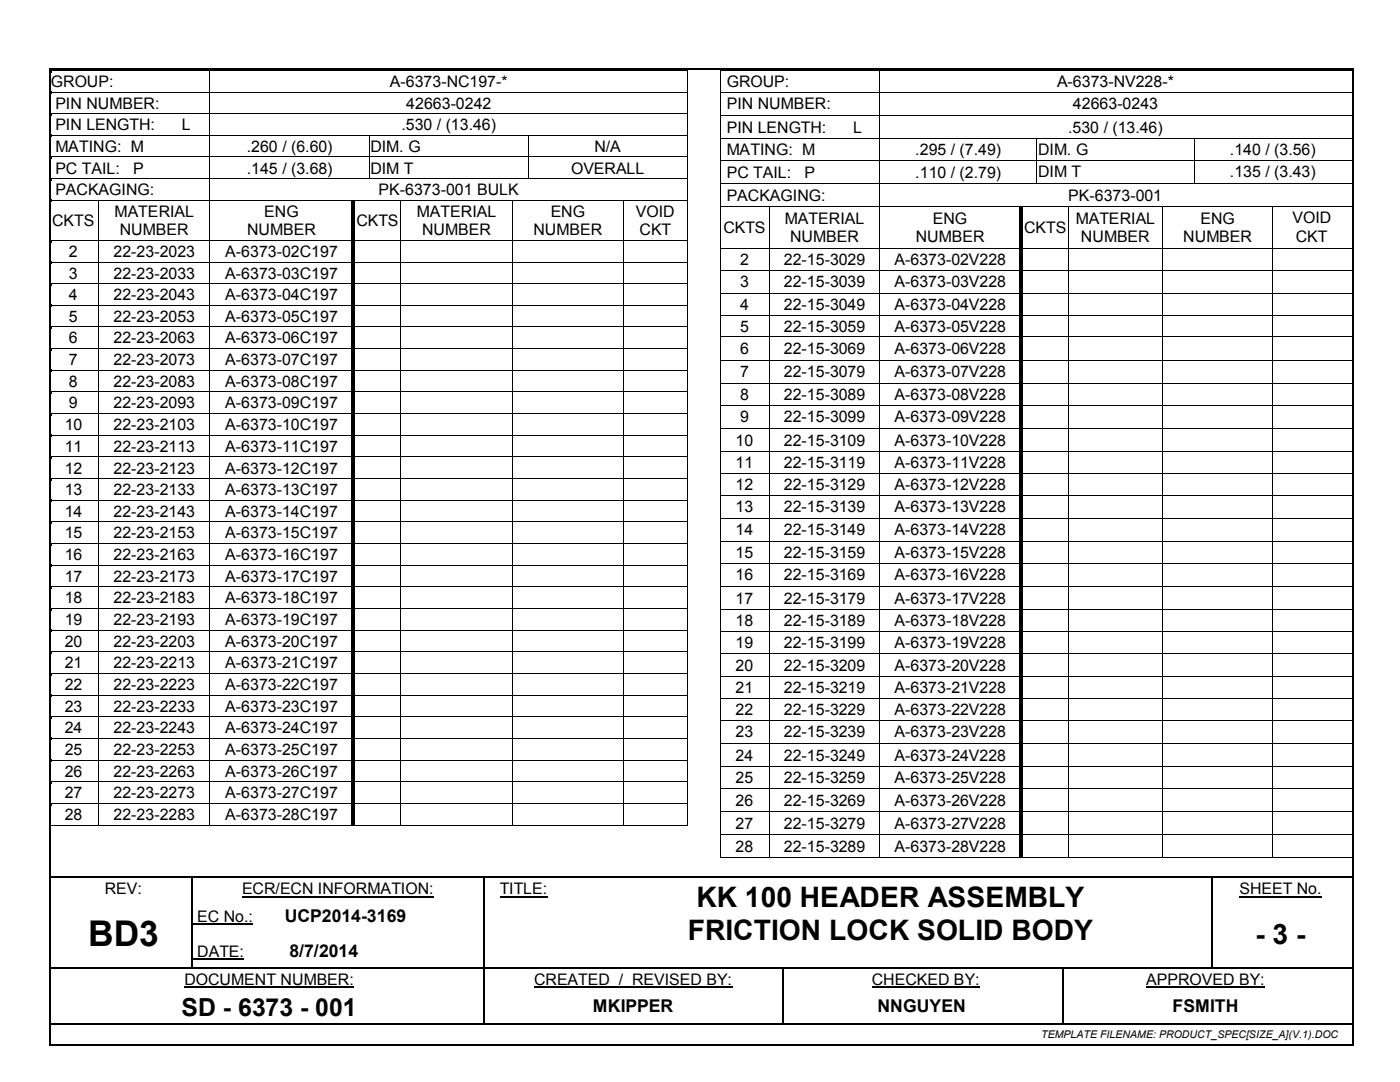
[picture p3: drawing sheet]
<svg xmlns="http://www.w3.org/2000/svg" width="279mm" height="216mm" viewBox="0 0 279 216" stroke-linecap="round" stroke-linejoin="round" font-family="sans-serif">
<defs><g id="words">
<text font-size="7.1" x="17.6" y="188.8">BD3</text>
<g font-size="5.6">
<text x="139" y="181.1">KK 100 HEADER ASSEMBLY</text>
<text x="137.3" y="187.6">FRICTION LOCK SOLID BODY</text>
<text x="250.5" y="188.3">- 3 -</text>
</g>
<text font-size="5" x="36.2" y="202.7">SD - 6373 - 001</text>
<g font-size="3.5">
<text x="56.8" y="184.1">UCP2014-3169</text>
<text x="57.8" y="191">8/7/2014</text>
<text x="118.3" y="202">MKIPPER</text>
<text x="175.1" y="202">NNGUYEN</text>
<text x="234" y="202">FSMITH</text>
</g>
<g font-size="3.2">
<text x="10.2" y="17.4">GROUP:</text>
<text x="77.8" y="17.4">A-6373-NC197-*</text>
<text x="145" y="17.4">GROUP:</text>
<text x="210.9" y="17.4">A-6373-NV228-*</text>
<text x="11" y="21.7">PIN NUMBER:</text>
<text x="81.1" y="21.7">42663-0242</text>
<text x="145" y="21.8">PIN NUMBER:</text>
<text x="214.1" y="21.8">42663-0243</text>
<text x="11" y="26">PIN LENGTH:</text>
<text x="36.3" y="26">L</text>
<text x="80.1" y="26">.530 / (13.46)</text>
<text x="145" y="26.5">PIN LENGTH:</text>
<text x="170.3" y="26.5">L</text>
<text x="213.1" y="26.5">.530 / (13.46)</text>
<text x="11" y="30.3">MATING: M</text>
<text x="11" y="34.6">PC TAIL:</text>
<text x="26.6" y="34.6">P</text>
<text x="49.2" y="30.3">.260 / (6.60)</text>
<text x="49.2" y="34.6">.145 / (3.68)</text>
<text x="73.9" y="30.3">DIM. G</text>
<text x="73.9" y="34.6">DIM T</text>
<text x="114" y="34.6">OVERALL</text>
<text x="118.6" y="30.3">N/A</text>
<text x="145" y="31">MATING: M</text>
<text x="145" y="35.5">PC TAIL:</text>
<text x="160.6" y="35.5">P</text>
<text x="182.7" y="35.5">.110 / (2.79)</text>
<text x="182.7" y="31">.295 / (7.49)</text>
<text x="207.2" y="30.9">DIM. G</text>
<text x="207.2" y="35.3">DIM T</text>
<text x="245.4" y="30.9">.140 / (3.56)</text>
<text x="245.4" y="35.3">.135 / (3.43)</text>
<text x="11" y="38.9">PACKAGING:</text>
<text x="75.6" y="38.9">PK-6373-001 BULK</text>
<text x="145" y="40.1">PACKAGING:</text>
<text x="213.2" y="40.1">PK-6373-001</text>
<text x="10.4" y="45.1">CKTS</text>
<text x="22.9" y="43.3">MATERIAL</text>
<text x="23.9" y="46.9">NUMBER</text>
<text x="49.3" y="46.9">NUMBER</text>
<text x="52.7" y="43.3">ENG</text>
<text x="71.1" y="45.1">CKTS</text>
<text x="83.2" y="43.3">MATERIAL</text>
<text x="84.2" y="46.9">NUMBER</text>
<text x="106.5" y="46.9">NUMBER</text>
<text x="109.9" y="43.3">ENG</text>
<text x="126.9" y="43.3">VOID</text>
<text x="127.6" y="46.9">CKT</text>
<text x="144.4" y="46.5">CKTS</text>
<text x="156.6" y="44.7">MATERIAL</text>
<text x="186.2" y="44.7">ENG</text>
<text x="204.4" y="46.5">CKTS</text>
<text x="214.7" y="44.7">MATERIAL</text>
<text x="239.6" y="44.7">ENG</text>
<text x="257.9" y="44.5">VOID</text>
<text x="13.8" y="51.3">2</text>
<text x="22.6" y="51.3">22-23-2023</text>
<text x="45" y="51.3">A-6373-02C197</text>
<text x="147.7" y="52.9">2</text>
<text x="156.4" y="52.9">22-15-3029</text>
<text x="157.7" y="48.3">NUMBER</text>
<text x="178.5" y="52.9">A-6373-02V228</text>
<text x="182.8" y="48.3">NUMBER</text>
<text x="215.7" y="48.3">NUMBER</text>
<text x="236.1" y="48.3">NUMBER</text>
<text x="258.6" y="48.2">CKT</text>
<text x="13.8" y="55.6">3</text>
<text x="13.8" y="59.9">4</text>
<text x="22.6" y="55.6">22-23-2033</text>
<text x="22.6" y="59.9">22-23-2043</text>
<text x="45" y="55.6">A-6373-03C197</text>
<text x="45" y="59.9">A-6373-04C197</text>
<text x="147.7" y="57.4">3</text>
<text x="156.4" y="57.4">22-15-3039</text>
<text x="178.5" y="57.4">A-6373-03V228</text>
<text x="13.8" y="64.2">5</text>
<text x="22.6" y="64.2">22-23-2053</text>
<text x="45" y="64.2">A-6373-05C197</text>
<text x="147.7" y="61.8">4</text>
<text x="156.4" y="61.8">22-15-3049</text>
<text x="178.5" y="61.8">A-6373-04V228</text>
<text x="13.8" y="68.5">6</text>
<text x="22.6" y="68.5">22-23-2063</text>
<text x="45" y="68.5">A-6373-06C197</text>
<text x="147.7" y="66.2">5</text>
<text x="147.7" y="70.7">6</text>
<text x="156.4" y="66.2">22-15-3059</text>
<text x="156.4" y="70.7">22-15-3069</text>
<text x="178.5" y="66.2">A-6373-05V228</text>
<text x="178.5" y="70.7">A-6373-06V228</text>
<text x="13.8" y="72.9">7</text>
<text x="13.8" y="77.2">8</text>
<text x="22.6" y="72.9">22-23-2073</text>
<text x="22.6" y="77.2">22-23-2083</text>
<text x="45" y="72.9">A-6373-07C197</text>
<text x="45" y="77.2">A-6373-08C197</text>
<text x="147.7" y="75.3">7</text>
<text x="156.4" y="75.3">22-15-3079</text>
<text x="178.5" y="75.3">A-6373-07V228</text>
<text x="13.8" y="81.5">9</text>
<text x="22.6" y="81.5">22-23-2093</text>
<text x="45" y="81.5">A-6373-09C197</text>
<text x="147.7" y="79.8">8</text>
<text x="156.4" y="79.8">22-15-3089</text>
<text x="178.5" y="79.8">A-6373-08V228</text>
<text x="12.9" y="85.8">10</text>
<text x="22.6" y="85.8">22-23-2103</text>
<text x="45" y="85.8">A-6373-10C197</text>
<text x="146.8" y="88.9">10</text>
<text x="147.7" y="84.3">9</text>
<text x="156.4" y="84.3">22-15-3099</text>
<text x="156.4" y="88.9">22-15-3109</text>
<text x="178.5" y="84.3">A-6373-09V228</text>
<text x="178.5" y="88.9">A-6373-10V228</text>
<text x="12.9" y="90.1">11</text>
<text x="12.9" y="94.5">12</text>
<text x="22.6" y="90.1">22-23-2113</text>
<text x="22.6" y="94.5">22-23-2123</text>
<text x="45" y="90.1">A-6373-11C197</text>
<text x="45" y="94.5">A-6373-12C197</text>
<text x="146.8" y="93.4">11</text>
<text x="156.4" y="93.4">22-15-3119</text>
<text x="178.5" y="93.4">A-6373-11V228</text>
<text x="12.9" y="98.8">13</text>
<text x="22.6" y="98.8">22-23-2133</text>
<text x="45" y="98.8">A-6373-13C197</text>
<text x="146.8" y="97.7">12</text>
<text x="156.4" y="97.7">22-15-3129</text>
<text x="178.5" y="97.7">A-6373-12V228</text>
<text x="12.9" y="103.1">14</text>
<text x="12.9" y="107.4">15</text>
<text x="22.6" y="103.1">22-23-2143</text>
<text x="22.6" y="107.4">22-23-2153</text>
<text x="45" y="103.1">A-6373-14C197</text>
<text x="45" y="107.4">A-6373-15C197</text>
<text x="146.8" y="102.2">13</text>
<text x="146.8" y="106.8">14</text>
<text x="156.4" y="102.2">22-15-3139</text>
<text x="156.4" y="106.8">22-15-3149</text>
<text x="178.5" y="102.2">A-6373-13V228</text>
<text x="178.5" y="106.8">A-6373-14V228</text>
<text x="12.9" y="111.8">16</text>
<text x="22.6" y="111.8">22-23-2163</text>
<text x="45" y="111.8">A-6373-16C197</text>
<text x="146.8" y="111.3">15</text>
<text x="156.4" y="111.3">22-15-3159</text>
<text x="178.5" y="111.3">A-6373-15V228</text>
<text x="12.9" y="116.1">17</text>
<text x="22.6" y="116.1">22-23-2173</text>
<text x="45" y="116.1">A-6373-17C197</text>
<text x="146.8" y="115.8">16</text>
<text x="156.4" y="115.8">22-15-3169</text>
<text x="178.5" y="115.8">A-6373-16V228</text>
<text x="12.9" y="120.4">18</text>
<text x="12.9" y="124.7">19</text>
<text x="22.6" y="120.4">22-23-2183</text>
<text x="22.6" y="124.7">22-23-2193</text>
<text x="45" y="120.4">A-6373-18C197</text>
<text x="45" y="124.7">A-6373-19C197</text>
<text x="146.8" y="120.5">17</text>
<text x="146.8" y="125">18</text>
<text x="156.4" y="120.5">22-15-3179</text>
<text x="156.4" y="125">22-15-3189</text>
<text x="178.5" y="120.5">A-6373-17V228</text>
<text x="178.5" y="125">A-6373-18V228</text>
<text x="12.9" y="129">20</text>
<text x="22.6" y="129">22-23-2203</text>
<text x="45" y="129">A-6373-20C197</text>
<text x="146.8" y="129.3">19</text>
<text x="156.4" y="129.3">22-15-3199</text>
<text x="178.5" y="129.3">A-6373-19V228</text>
<text x="12.9" y="133.3">21</text>
<text x="12.9" y="137.7">22</text>
<text x="22.6" y="133.3">22-23-2213</text>
<text x="22.6" y="137.7">22-23-2223</text>
<text x="45" y="133.3">A-6373-21C197</text>
<text x="45" y="137.7">A-6373-22C197</text>
<text x="146.8" y="133.8">20</text>
<text x="156.4" y="133.8">22-15-3209</text>
<text x="178.5" y="133.8">A-6373-20V228</text>
<text x="12.9" y="142">23</text>
<text x="22.6" y="142">22-23-2233</text>
<text x="45" y="142">A-6373-23C197</text>
<text x="146.8" y="138.3">21</text>
<text x="146.8" y="142.7">22</text>
<text x="156.4" y="138.3">22-15-3219</text>
<text x="156.4" y="142.7">22-15-3229</text>
<text x="178.5" y="138.3">A-6373-21V228</text>
<text x="178.5" y="142.7">A-6373-22V228</text>
<text x="12.9" y="146.3">24</text>
<text x="22.6" y="146.3">22-23-2243</text>
<text x="45" y="146.3">A-6373-24C197</text>
<text x="146.8" y="147.2">23</text>
<text x="156.4" y="147.2">22-15-3239</text>
<text x="178.5" y="147.2">A-6373-23V228</text>
<text x="12.9" y="150.6">25</text>
<text x="12.9" y="155">26</text>
<text x="22.6" y="150.6">22-23-2253</text>
<text x="22.6" y="155">22-23-2263</text>
<text x="45" y="150.6">A-6373-25C197</text>
<text x="45" y="155">A-6373-26C197</text>
<text x="146.8" y="151.8">24</text>
<text x="156.4" y="151.8">22-15-3249</text>
<text x="178.5" y="151.8">A-6373-24V228</text>
<text x="12.9" y="159.3">27</text>
<text x="22.6" y="159.3">22-23-2273</text>
<text x="45" y="159.3">A-6373-27C197</text>
<text x="146.8" y="156.3">25</text>
<text x="146.8" y="160.7">26</text>
<text x="156.4" y="156.3">22-15-3259</text>
<text x="156.4" y="160.7">22-15-3269</text>
<text x="178.5" y="156.3">A-6373-25V228</text>
<text x="178.5" y="160.7">A-6373-26V228</text>
<text x="12.9" y="163.6">28</text>
<text x="22.6" y="163.6">22-23-2283</text>
<text x="45" y="163.6">A-6373-28C197</text>
<text x="146.8" y="165.4">27</text>
<text x="156.4" y="165.4">22-15-3279</text>
<text x="178.5" y="165.4">A-6373-27V228</text>
<text x="146.8" y="170">28</text>
<text x="156.4" y="170">22-15-3289</text>
<text x="178.5" y="170">A-6373-28V228</text>
<text x="20.9" y="178.5">REV:</text>
<text x="48.3" y="178.5">ECR/ECN INFORMATION:</text>
<text x="99.7" y="178.5">TITLE:</text>
<text x="247.4" y="178.5">SHEET No.</text>
<text x="39.4" y="184">EC No.:</text>
<text x="39.4" y="190.9">DATE:</text>
<text x="36.8" y="196.5">DOCUMENT NUMBER:</text>
<text x="106.6" y="196.5">CREATED / REVISED BY:</text>
<text x="174" y="196.5">CHECKED BY:</text>
<text x="228.8" y="196.5">APPROVED BY:</text>
</g>
<text font-size="2.1" x="207.8" y="207.1">TEMPLATE FILENAME: PRODUCT_SPEC[SIZE_A](V.1).DOC</text>
</g></defs>
<path d="M48.3 178.9h38.3M99.7 178.9h9.6M247.4 178.9h16.4M36.8 197h33.9M38.5 184.5h12M38.5 191.4h10.2M106.6 197h39.5M174 197h21.5M228.8 197h23.6" fill="none" stroke="#000" stroke-width=".21"/>
<g fill="none" stroke="#000" stroke-width=".34">
<path d="M10 14v194.3M10.2 13.8h259.7M270 14v194.3M10.2 175.1h28M38.6 175.1h57.8M96.7 175.1h16.8M113.9 175.1h127.9M242.1 175.1h26.9M96.5 198.1v6.1M156.2 198.1v6.1M10.2 204.4h86.2M10.2 208.4h259.7"/>
<path d="M96.7 204.4h59.3M156.4 204.4h55.5M212.3 204.4h56.7"/>
</g>
<g fill="#000">
<path d="M9.8 13.6h.4v.4h-.4zM10.2 14h.1v.4h-.1zM10.2 14h.1v.1h-.1zM10.2 18.3h.1v.4h-.1zM41.8 14.1h.2v.3h-.2zM41.8 14h.2v.1h-.2zM41.8 18.3h.2v.4h-.2zM137.1 14h.1v.4h-.1zM137.1 14h.1v.1h-.1zM137.1 18.3h.1v.4h-.1zM143.8 14h.2v.4h-.2zM143.8 14h.2v.1h-.2z"/>
<path d="M143.8 18.3h.2v.5h-.2zM175.4 14.1h.2v.3h-.2zM175.4 14h.2v.1h-.2zM175.4 18.3h.2v.5h-.2zM269.7 14h.2v.1h-.2zM269.9 13.6h.3v.4h-.3zM10.2 22.6h.1v.4h-.1zM10.2 26.9h.1v.4h-.1zM10.2 31.2h.1v.5h-.1zM10.2 35.6h.1v.4h-.1zM41.8 22.6h.2v.4h-.2zM41.8 26.9h.2v.4h-.2z"/>
<path d="M41.8 31.2h.2v.5h-.2zM41.8 35.6h.2v.4h-.2zM73.6 27.1h.1v.2h-.1zM73.6 26.9h.1v.2h-.1zM73.6 31.2h.1v.5h-.1zM73.6 35.6h.1v.1h-.1zM105.3 27.1h.2v.2h-.2zM105.3 26.9h.2v.2h-.2zM105.3 31.2h.2v.5h-.2zM105.3 35.6h.2v.1h-.2zM137.1 22.6h.1v.4h-.1zM137.1 26.9h.1v.4h-.1z"/>
<path d="M137.1 31.2h.1v.5h-.1zM137.1 35.6h.1v.4h-.1zM143.8 22.9h.2v.5h-.2zM143.8 27.6h.2v.4h-.2zM143.8 31.9h.2v.4h-.2zM143.8 36.5h.2v.5h-.2zM175.4 22.9h.2v.5h-.2zM175.4 27.6h.2v.4h-.2zM175.4 31.9h.2v.4h-.2zM175.4 36.5h.2v.5h-.2zM206.8 27.7h.2v.3h-.2zM206.8 27.6h.2v.1h-.2z"/>
<path d="M206.8 31.9h.2v.4h-.2zM206.8 36.5h.2v.2h-.2zM238.2 27.7h.2v.3h-.2zM238.2 27.6h.2v.1h-.2zM238.2 31.9h.2v.4h-.2zM238.2 36.5h.2v.2h-.2zM10.2 39.9h.1v.4h-.1zM10.2 47.9h.1v.4h-.1zM10.2 52.2h.1v.4h-.1zM10.2 56.5h.1v.4h-.1zM19.6 40h.2v.3h-.2zM19.6 39.9h.2v.1h-.2z"/>
<path d="M19.6 47.9h.2v.4h-.2zM19.6 52.2h.2v.4h-.2zM19.6 56.5h.2v.4h-.2zM41.8 39.9h.2v.4h-.2zM41.8 47.9h.2v.4h-.2zM41.8 52.2h.2v.4h-.2zM41.8 56.5h.2v.4h-.2zM70.1 40h.3v.3h-.3zM70.1 39.9h.2v.1h-.2zM70.1 47.9h.3v.4h-.3zM70.1 52.2h.3v.4h-.3zM70.1 56.5h.3v.4h-.3z"/>
<path d="M70.6 40h.3v.3h-.3zM70.6 47.9h.3v.4h-.3zM70.6 52.2h.3v.4h-.3zM70.6 56.5h.3v.4h-.3zM79.9 40h.2v.3h-.2zM79.9 39.9h.2v.1h-.2zM79.9 47.9h.2v.4h-.2zM79.9 52.2h.2v.4h-.2zM79.9 56.5h.2v.4h-.2zM102.2 40h.1v.3h-.1zM102.2 39.9h.1v.1h-.1zM102.2 47.9h.1v.4h-.1z"/>
<path d="M102.2 52.2h.1v.4h-.1zM102.2 56.5h.1v.4h-.1zM124.4 40h.1v.3h-.1zM124.4 39.9h.1v.1h-.1zM124.4 47.9h.1v.4h-.1zM124.4 52.2h.1v.4h-.1zM124.4 56.5h.1v.4h-.1zM137.1 39.9h.1v.4h-.1zM137.1 47.9h.1v.4h-.1zM137.1 52.2h.1v.4h-.1zM137.1 56.5h.1v.4h-.1zM143.8 41.1h.2v.5h-.2z"/>
<path d="M143.8 49.4h.2v.5h-.2zM143.8 53.8h.2v.4h-.2zM143.8 58.4h.2v.4h-.2zM153.5 41.3h.2v.3h-.2zM153.5 41.1h.2v.2h-.2zM153.5 49.4h.2v.5h-.2zM153.5 53.8h.2v.4h-.2zM153.5 58.4h.2v.4h-.2zM175.4 41.1h.2v.5h-.2zM175.4 49.4h.2v.5h-.2zM175.4 53.8h.2v.4h-.2zM175.4 58.4h.2v.4h-.2z"/>
<path d="M203.4 41.3h.2v.3h-.2zM203.4 41.1h.1v.2h-.1zM203.4 49.4h.2v.5h-.2zM203.4 53.8h.2v.4h-.2zM203.4 58.4h.2v.4h-.2zM203.9 41.3h.2v.3h-.2zM203.9 49.4h.2v.5h-.2zM203.9 53.8h.2v.4h-.2zM203.9 58.4h.2v.4h-.2zM213.1 41.3h.2v.3h-.2zM213.1 41.1h.2v.2h-.2zM213.1 49.4h.2v.5h-.2z"/>
<path d="M213.1 53.8h.2v.4h-.2zM213.1 58.4h.2v.4h-.2zM231.9 41.3h.2v.3h-.2zM231.9 41.1h.2v.2h-.2zM231.9 49.4h.2v.5h-.2zM231.9 53.8h.2v.4h-.2zM231.9 58.4h.2v.4h-.2zM253.9 41.3h.1v.3h-.1zM253.9 41.1h.1v.2h-.1zM253.9 49.4h.1v.5h-.1zM253.9 53.8h.1v.4h-.1zM253.9 58.4h.1v.4h-.1z"/>
<path d="M10.2 60.8h.1v.5h-.1zM10.2 65.2h.1v.4h-.1zM10.2 69.5h.1v.4h-.1zM10.2 73.8h.1v.4h-.1zM10.2 78.1h.1v.4h-.1zM19.6 60.8h.2v.5h-.2zM19.6 65.2h.2v.4h-.2zM19.6 69.5h.2v.4h-.2zM19.6 73.8h.2v.4h-.2zM19.6 78.1h.2v.4h-.2zM41.8 60.8h.2v.5h-.2zM41.8 65.2h.2v.4h-.2z"/>
<path d="M41.8 69.5h.2v.4h-.2zM41.8 73.8h.2v.4h-.2zM41.8 78.1h.2v.4h-.2zM70.1 60.8h.3v.5h-.3zM70.1 65.2h.3v.4h-.3zM70.1 69.5h.3v.4h-.3zM70.1 73.8h.3v.4h-.3zM70.1 78.1h.3v.4h-.3zM70.6 60.8h.3v.5h-.3zM70.6 65.2h.3v.4h-.3zM70.6 69.5h.3v.4h-.3zM70.6 73.8h.3v.4h-.3z"/>
<path d="M70.6 78.1h.3v.4h-.3zM79.9 60.8h.2v.5h-.2zM79.9 65.2h.2v.4h-.2zM79.9 69.5h.2v.4h-.2zM79.9 73.8h.2v.4h-.2zM79.9 78.1h.2v.4h-.2zM102.2 60.8h.1v.5h-.1zM102.2 65.2h.1v.4h-.1zM102.2 69.5h.1v.4h-.1zM102.2 73.8h.1v.4h-.1zM102.2 78.1h.1v.4h-.1zM124.4 60.8h.1v.5h-.1z"/>
<path d="M124.4 65.2h.1v.4h-.1zM124.4 69.5h.1v.4h-.1zM124.4 73.8h.1v.4h-.1zM124.4 78.1h.1v.4h-.1zM137.1 60.8h.1v.5h-.1zM137.1 65.2h.1v.4h-.1zM137.1 69.5h.1v.4h-.1zM137.1 73.8h.1v.4h-.1zM137.1 78.1h.1v.4h-.1zM143.8 62.8h.2v.4h-.2zM143.8 67.1h.2v.5h-.2zM143.8 71.8h.2v.4h-.2z"/>
<path d="M143.8 76.4h.2v.4h-.2zM153.5 62.8h.2v.4h-.2zM153.5 67.1h.2v.5h-.2zM153.5 71.8h.2v.4h-.2zM153.5 76.4h.2v.4h-.2zM175.4 62.8h.2v.4h-.2zM175.4 67.1h.2v.5h-.2zM175.4 71.8h.2v.4h-.2zM175.4 76.4h.2v.4h-.2zM203.4 62.8h.2v.4h-.2zM203.4 67.1h.2v.5h-.2zM203.4 71.8h.2v.4h-.2z"/>
<path d="M203.4 76.4h.2v.4h-.2zM203.9 62.8h.2v.4h-.2zM203.9 67.1h.2v.5h-.2zM203.9 71.8h.2v.4h-.2zM203.9 76.4h.2v.4h-.2zM213.1 62.8h.2v.4h-.2zM213.1 67.1h.2v.5h-.2zM213.1 71.8h.2v.4h-.2zM213.1 76.4h.2v.4h-.2zM231.9 62.8h.2v.4h-.2zM231.9 67.1h.2v.5h-.2zM231.9 71.8h.2v.4h-.2z"/>
<path d="M231.9 76.4h.2v.4h-.2zM253.9 62.8h.1v.4h-.1zM253.9 67.1h.1v.5h-.1zM253.9 71.8h.1v.4h-.1zM253.9 76.4h.1v.4h-.1zM10.2 82.4h.1v.4h-.1zM10.2 86.7h.1v.5h-.1zM10.2 91.1h.1v.4h-.1zM10.2 95.4h.1v.4h-.1zM19.6 82.4h.2v.4h-.2zM19.6 86.7h.2v.5h-.2zM19.6 91.1h.2v.4h-.2z"/>
<path d="M19.6 95.4h.2v.4h-.2zM41.8 82.4h.2v.4h-.2zM41.8 86.7h.2v.5h-.2zM41.8 91.1h.2v.4h-.2zM41.8 95.4h.2v.4h-.2zM70.1 82.4h.3v.4h-.3zM70.1 86.7h.3v.5h-.3zM70.1 91.1h.3v.4h-.3zM70.1 95.4h.3v.4h-.3zM70.6 82.4h.3v.4h-.3zM70.6 86.7h.3v.5h-.3zM70.6 91.1h.3v.4h-.3z"/>
<path d="M70.6 95.4h.3v.4h-.3zM79.9 82.4h.2v.4h-.2zM79.9 86.7h.2v.5h-.2zM79.9 91.1h.2v.4h-.2zM79.9 95.4h.2v.4h-.2zM102.2 82.4h.1v.4h-.1zM102.2 86.7h.1v.5h-.1zM102.2 91.1h.1v.4h-.1zM102.2 95.4h.1v.4h-.1zM124.4 82.4h.1v.4h-.1zM124.4 86.7h.1v.5h-.1zM124.4 91.1h.1v.4h-.1z"/>
<path d="M124.4 95.4h.1v.4h-.1zM137.1 82.4h.1v.4h-.1zM137.1 86.7h.1v.5h-.1zM137.1 91.1h.1v.4h-.1zM137.1 95.4h.1v.4h-.1zM143.8 80.7h.2v.5h-.2zM143.8 85.4h.2v.4h-.2zM143.8 90h.2v.4h-.2zM143.8 94.4h.2v.4h-.2zM143.8 98.7h.2v.4h-.2zM153.5 80.7h.2v.5h-.2zM153.5 85.4h.2v.4h-.2z"/>
<path d="M153.5 90h.2v.4h-.2zM153.5 94.4h.2v.4h-.2zM153.5 98.7h.2v.4h-.2zM175.4 80.7h.2v.5h-.2zM175.4 85.4h.2v.4h-.2zM175.4 90h.2v.4h-.2zM175.4 94.4h.2v.4h-.2zM175.4 98.7h.2v.4h-.2zM203.4 80.7h.2v.5h-.2zM203.4 85.4h.2v.4h-.2zM203.4 90h.2v.4h-.2zM203.4 94.4h.2v.4h-.2z"/>
<path d="M203.4 98.7h.2v.4h-.2zM203.9 80.7h.2v.5h-.2zM203.9 85.4h.2v.4h-.2zM203.9 90h.2v.4h-.2zM203.9 94.4h.2v.4h-.2zM203.9 98.7h.2v.4h-.2zM213.1 80.7h.2v.5h-.2zM213.1 85.4h.2v.4h-.2zM213.1 90h.2v.4h-.2zM213.1 94.4h.2v.4h-.2zM213.1 98.7h.2v.4h-.2zM231.9 80.7h.2v.5h-.2z"/>
<path d="M231.9 85.4h.2v.4h-.2zM231.9 90h.2v.4h-.2zM231.9 94.4h.2v.4h-.2zM231.9 98.7h.2v.4h-.2zM253.9 80.7h.1v.5h-.1zM253.9 85.4h.1v.4h-.1zM253.9 90h.1v.4h-.1zM253.9 94.4h.1v.4h-.1zM253.9 98.7h.1v.4h-.1zM10.2 99.7h.1v.5h-.1zM10.2 104.1h.1v.4h-.1zM10.2 108.4h.1v.4h-.1z"/>
<path d="M10.2 112.7h.1v.4h-.1zM10.2 117h.1v.4h-.1zM19.6 99.7h.2v.5h-.2zM19.6 104.1h.2v.4h-.2zM19.6 108.4h.2v.4h-.2zM19.6 112.7h.2v.4h-.2zM19.6 117h.2v.4h-.2zM41.8 99.7h.2v.5h-.2zM41.8 104.1h.2v.4h-.2zM41.8 108.4h.2v.4h-.2zM41.8 112.7h.2v.4h-.2zM41.8 117h.2v.4h-.2z"/>
<path d="M70.1 99.7h.3v.5h-.3zM70.1 104.1h.3v.4h-.3zM70.1 108.4h.3v.4h-.3zM70.1 112.7h.3v.4h-.3zM70.1 117h.3v.4h-.3zM70.6 99.7h.3v.5h-.3zM70.6 104.1h.3v.4h-.3zM70.6 108.4h.3v.4h-.3zM70.6 112.7h.3v.4h-.3zM70.6 117h.3v.4h-.3zM79.9 99.7h.2v.5h-.2zM79.9 104.1h.2v.4h-.2z"/>
<path d="M79.9 108.4h.2v.4h-.2zM79.9 112.7h.2v.4h-.2zM79.9 117h.2v.4h-.2zM102.2 99.7h.1v.5h-.1zM102.2 104.1h.1v.4h-.1zM102.2 108.4h.1v.4h-.1zM102.2 112.7h.1v.4h-.1zM102.2 117h.1v.4h-.1zM124.4 99.7h.1v.5h-.1zM124.4 104.1h.1v.4h-.1zM124.4 108.4h.1v.4h-.1zM124.4 112.7h.1v.4h-.1z"/>
<path d="M124.4 117h.1v.4h-.1zM137.1 99.7h.1v.5h-.1zM137.1 104.1h.1v.4h-.1zM137.1 108.4h.1v.4h-.1zM137.1 112.7h.1v.4h-.1zM137.1 117h.1v.4h-.1zM143.8 103.3h.2v.5h-.2zM143.8 108h.2v.4h-.2zM143.8 112.3h.2v.4h-.2zM143.8 116.9h.2v.4h-.2zM153.5 103.3h.2v.5h-.2zM153.5 108h.2v.4h-.2z"/>
<path d="M153.5 112.3h.2v.4h-.2zM153.5 116.9h.2v.4h-.2zM175.4 103.3h.2v.5h-.2zM175.4 108h.2v.4h-.2zM175.4 112.3h.2v.4h-.2zM175.4 116.9h.2v.4h-.2zM203.4 103.3h.2v.5h-.2zM203.4 108h.2v.4h-.2zM203.4 112.3h.2v.4h-.2zM203.4 116.9h.2v.4h-.2zM203.9 103.3h.2v.5h-.2zM203.9 108h.2v.4h-.2z"/>
<path d="M203.9 112.3h.2v.4h-.2zM203.9 116.9h.2v.4h-.2zM213.1 103.3h.2v.5h-.2zM213.1 108h.2v.4h-.2zM213.1 112.3h.2v.4h-.2zM213.1 116.9h.2v.4h-.2zM231.9 103.3h.2v.5h-.2zM231.9 108h.2v.4h-.2zM231.9 112.3h.2v.4h-.2zM231.9 116.9h.2v.4h-.2zM253.9 103.3h.1v.5h-.1zM253.9 108h.1v.4h-.1z"/>
<path d="M253.9 112.3h.1v.4h-.1zM253.9 116.9h.1v.4h-.1zM10.2 121.3h.1v.5h-.1zM10.2 125.6h.1v.5h-.1zM10.2 130h.1v.4h-.1zM10.2 134.3h.1v.4h-.1zM10.2 138.6h.1v.4h-.1zM19.6 121.3h.2v.5h-.2zM19.6 125.6h.2v.5h-.2zM19.6 130h.2v.4h-.2zM19.6 134.3h.2v.4h-.2zM19.6 138.6h.2v.4h-.2z"/>
<path d="M41.8 121.3h.2v.5h-.2zM41.8 125.6h.2v.5h-.2zM41.8 130h.2v.4h-.2zM41.8 134.3h.2v.4h-.2zM41.8 138.6h.2v.4h-.2zM70.1 121.3h.3v.5h-.3zM70.1 125.6h.3v.5h-.3zM70.1 130h.3v.4h-.3zM70.1 134.3h.3v.4h-.3zM70.1 138.6h.3v.4h-.3zM70.6 121.3h.3v.5h-.3zM70.6 125.6h.3v.5h-.3z"/>
<path d="M70.6 130h.3v.4h-.3zM70.6 134.3h.3v.4h-.3zM70.6 138.6h.3v.4h-.3zM79.9 121.3h.2v.5h-.2zM79.9 125.6h.2v.5h-.2zM79.9 130h.2v.4h-.2zM79.9 134.3h.2v.4h-.2zM79.9 138.6h.2v.4h-.2zM102.2 121.3h.1v.5h-.1zM102.2 125.6h.1v.5h-.1zM102.2 130h.1v.4h-.1zM102.2 134.3h.1v.4h-.1z"/>
<path d="M102.2 138.6h.1v.4h-.1zM124.4 121.3h.1v.5h-.1zM124.4 125.6h.1v.5h-.1zM124.4 130h.1v.4h-.1zM124.4 134.3h.1v.4h-.1zM124.4 138.6h.1v.4h-.1zM137.1 121.3h.1v.5h-.1zM137.1 125.6h.1v.5h-.1zM137.1 130h.1v.4h-.1zM137.1 134.3h.1v.4h-.1zM137.1 138.6h.1v.4h-.1zM143.8 121.5h.2v.5h-.2z"/>
<path d="M143.8 125.9h.2v.4h-.2zM143.8 130.3h.2v.4h-.2zM143.8 134.9h.2v.4h-.2zM143.8 139.2h.2v.5h-.2zM153.5 121.5h.2v.5h-.2zM153.5 125.9h.2v.4h-.2zM153.5 130.3h.2v.4h-.2zM153.5 134.9h.2v.4h-.2zM153.5 139.2h.2v.5h-.2zM175.4 121.5h.2v.5h-.2zM175.4 125.9h.2v.4h-.2zM175.4 130.3h.2v.4h-.2z"/>
<path d="M175.4 134.9h.2v.4h-.2zM175.4 139.2h.2v.5h-.2zM203.4 121.5h.2v.5h-.2zM203.4 125.9h.2v.4h-.2zM203.4 130.3h.2v.4h-.2zM203.4 134.9h.2v.4h-.2zM203.4 139.2h.2v.5h-.2zM203.9 121.5h.2v.5h-.2zM203.9 125.9h.2v.4h-.2zM203.9 130.3h.2v.4h-.2zM203.9 134.9h.2v.4h-.2zM203.9 139.2h.2v.5h-.2z"/>
<path d="M213.1 121.5h.2v.5h-.2zM213.1 125.9h.2v.4h-.2zM213.1 130.3h.2v.4h-.2zM213.1 134.9h.2v.4h-.2zM213.1 139.2h.2v.5h-.2zM231.9 121.5h.2v.5h-.2zM231.9 125.9h.2v.4h-.2zM231.9 130.3h.2v.4h-.2zM231.9 134.9h.2v.4h-.2zM231.9 139.2h.2v.5h-.2zM253.9 121.5h.1v.5h-.1zM253.9 125.9h.1v.4h-.1z"/>
<path d="M253.9 130.3h.1v.4h-.1zM253.9 134.9h.1v.4h-.1zM253.9 139.2h.1v.5h-.1zM10.2 142.9h.1v.4h-.1zM10.2 147.2h.1v.5h-.1zM10.2 151.6h.1v.4h-.1zM10.2 155.9h.1v.4h-.1zM19.6 142.9h.2v.4h-.2zM19.6 147.2h.2v.5h-.2zM19.6 151.6h.2v.4h-.2zM19.6 155.9h.2v.4h-.2zM41.8 142.9h.2v.4h-.2z"/>
<path d="M41.8 147.2h.2v.5h-.2zM41.8 151.6h.2v.4h-.2zM41.8 155.9h.2v.4h-.2zM70.1 142.9h.3v.4h-.3zM70.1 147.2h.3v.5h-.3zM70.1 151.6h.3v.4h-.3zM70.1 155.9h.3v.4h-.3zM70.6 142.9h.3v.4h-.3zM70.6 147.2h.3v.5h-.3zM70.6 151.6h.3v.4h-.3zM70.6 155.9h.3v.4h-.3zM79.9 142.9h.2v.4h-.2z"/>
<path d="M79.9 147.2h.2v.5h-.2zM79.9 151.6h.2v.4h-.2zM79.9 155.9h.2v.4h-.2zM102.2 142.9h.1v.4h-.1zM102.2 147.2h.1v.5h-.1zM102.2 151.6h.1v.4h-.1zM102.2 155.9h.1v.4h-.1zM124.4 142.9h.1v.4h-.1zM124.4 147.2h.1v.5h-.1zM124.4 151.6h.1v.4h-.1zM124.4 155.9h.1v.4h-.1zM137.1 142.9h.1v.4h-.1z"/>
<path d="M137.1 147.2h.1v.5h-.1zM137.1 151.6h.1v.4h-.1zM137.1 155.9h.1v.4h-.1zM143.8 143.6h.2v.4h-.2zM143.8 148.2h.2v.4h-.2zM143.8 152.8h.2v.4h-.2zM143.8 157.2h.2v.4h-.2zM153.5 143.6h.2v.4h-.2zM153.5 148.2h.2v.4h-.2zM153.5 152.8h.2v.4h-.2zM153.5 157.2h.2v.4h-.2zM175.4 143.6h.2v.4h-.2z"/>
<path d="M175.4 148.2h.2v.4h-.2zM175.4 152.8h.2v.4h-.2zM175.4 157.2h.2v.4h-.2zM203.4 143.6h.2v.4h-.2zM203.4 148.2h.2v.4h-.2zM203.4 152.8h.2v.4h-.2zM203.4 157.2h.2v.4h-.2zM203.9 143.6h.2v.4h-.2zM203.9 148.2h.2v.4h-.2zM203.9 152.8h.2v.4h-.2zM203.9 157.2h.2v.4h-.2zM213.1 143.6h.2v.4h-.2z"/>
<path d="M213.1 148.2h.2v.4h-.2zM213.1 152.8h.2v.4h-.2zM213.1 157.2h.2v.4h-.2zM231.9 143.6h.2v.4h-.2zM231.9 148.2h.2v.4h-.2zM231.9 152.8h.2v.4h-.2zM231.9 157.2h.2v.4h-.2zM253.9 143.6h.1v.4h-.1zM253.9 148.2h.1v.4h-.1zM253.9 152.8h.1v.4h-.1zM253.9 157.2h.1v.4h-.1zM10.2 160.2h.1v.5h-.1z"/>
<path d="M10.2 164.5h.1v.2h-.1zM19.6 160.2h.2v.5h-.2zM19.6 164.5h.2v.2h-.2zM38.2 175.3h.3v.2h-.3zM38.2 174.9h.4v.4h-.4zM41.8 160.2h.2v.5h-.2zM41.8 164.5h.2v.2h-.2zM70.1 160.2h.3v.5h-.3zM70.1 164.5h.2v.2h-.2zM70.6 160.2h.3v.5h-.3zM79.9 160.2h.2v.5h-.2zM79.9 164.5h.2v.2h-.2z"/>
<path d="M96.4 175.3h.2v.2h-.2zM96.4 174.9h.3v.4h-.3zM102.2 160.2h.1v.5h-.1zM102.2 164.5h.1v.2h-.1zM113.5 174.9h.4v.4h-.4zM124.4 160.2h.1v.5h-.1zM124.4 164.5h.1v.2h-.1zM137.1 160.2h.1v.5h-.1zM137.1 164.5h.1v.2h-.1zM143.8 161.8h.2v.4h-.2zM143.8 166.5h.2v.4h-.2zM143.8 171.1h.2v.1h-.2z"/>
<path d="M153.5 161.8h.2v.4h-.2zM153.5 166.5h.2v.4h-.2zM153.5 171.1h.2v.1h-.2zM175.4 161.8h.2v.4h-.2zM175.4 166.5h.2v.4h-.2zM175.4 171.1h.2v.1h-.2zM203.4 161.8h.2v.4h-.2zM203.4 166.5h.2v.4h-.2zM203.4 171.1h.1v.1h-.1zM203.9 161.8h.2v.4h-.2zM203.9 166.5h.2v.4h-.2zM213.1 161.8h.2v.4h-.2z"/>
<path d="M213.1 166.5h.2v.4h-.2zM213.1 171.1h.2v.1h-.2zM231.9 161.8h.2v.4h-.2zM231.9 166.5h.2v.4h-.2zM231.9 171.1h.2v.1h-.2zM241.8 175.3h.3v.2h-.3zM241.8 174.9h.3v.4h-.3zM253.9 161.8h.1v.4h-.1zM253.9 166.5h.1v.4h-.1zM253.9 171.1h.1v.1h-.1zM269 174.9h.4v.4h-.4zM269.4 174.9h.5v.4h-.5z"/>
<path d="M269.6 171.1h.1v.1h-.1zM38.2 179.2h.3v.9h-.3zM38.2 186.1h.3v.9h-.3zM38.2 193h.3v.3h-.3zM55.5 193h.3v.3h-.3zM96.4 197.4h.3v.7h-.3zM96.4 179.2h.2v.9h-.2zM96.4 186.1h.2v.9h-.2zM96.4 193h.2v.5h-.2zM113.5 193h.3v.3h-.3zM156 197.4h.4v.7h-.4zM156.1 193.3h.2v.2h-.2z"/>
<path d="M156.1 193h.2v.3h-.2zM211.9 193.3h.3v.2h-.3zM211.9 193h.3v.3h-.3zM211.9 197.4h.3v.7h-.3zM241.8 179.2h.3v.9h-.3zM241.8 186.1h.3v.9h-.3zM241.8 193h.3v.3h-.3zM9.8 208.3h.4v.3h-.4zM96.4 204.2h.3v.4h-.3zM156 204.2h.4v.4h-.4zM211.9 204.2h.4v.4h-.4zM269 204.2h.4v.4h-.4z"/>
<path d="M269.3 204.2h.3v.4h-.3zM269.6 204.2h.3v.4h-.3zM269.9 208.3h.3v.3h-.3z"/>
</g>
<g fill="none" stroke="#000" stroke-width=".25">
<path d="M70.2 40.3v7.6M70.2 48.3v3.9M70.2 52.6v3.9M70.2 56.9v3.9M70.7 40.3v7.6M70.7 48.3v3.9M70.7 52.6v3.9M70.7 56.9v3.9M203.5 41.6v7.8M203.5 49.9v3.9M203.5 54.2v4.2M203.5 58.8v4"/>
<path d="M204 41.6v7.8M204 49.9v3.9M204 54.2v4.2M204 58.8v4M70.2 61.3v3.9M70.2 65.6v3.9M70.2 69.9v3.9M70.2 74.2v3.9M70.2 78.5v3.9M70.7 61.3v3.9M70.7 65.6v3.9M70.7 69.9v3.9"/>
<path d="M70.7 74.2v3.9M70.7 78.5v3.9M203.5 63.2v3.9M203.5 67.6v4.2M203.5 72.2v4.2M203.5 76.8v3.9M204 63.2v3.9M204 67.6v4.2M204 72.2v4.2M204 76.8v3.9M70.2 82.8v3.9M70.2 87.2v3.9"/>
<path d="M70.2 91.5v3.9M70.2 95.8v3.9M70.7 82.8v3.9M70.7 87.2v3.9M70.7 91.5v3.9M70.7 95.8v3.9M203.5 81.2v4.2M203.5 85.8v4.2M203.5 90.4v4M203.5 94.8v3.9M203.5 99.1v4.2M204 81.2v4.2"/>
<path d="M204 85.8v4.2M204 90.4v4M204 94.8v3.9M204 99.1v4.2M70.2 100.2v3.9M70.2 104.5v3.9M70.2 108.8v3.9M70.2 113.1v3.9M70.2 117.4v3.9M70.7 100.2v3.9M70.7 104.5v3.9M70.7 108.8v3.9"/>
<path d="M70.7 113.1v3.9M70.7 117.4v3.9M203.5 103.8v4.2M203.5 108.4v3.9M203.5 112.7v4.2M203.5 117.3v4.2M204 103.8v4.2M204 108.4v3.9M204 112.7v4.2M204 117.3v4.2M70.2 121.8v3.8M70.2 126.1v3.9"/>
<path d="M70.2 130.4v3.9M70.2 134.7v3.9M70.2 139v3.9M70.7 121.8v3.8M70.7 126.1v3.9M70.7 130.4v3.9M70.7 134.7v3.9M70.7 139v3.9M203.5 122v3.9M203.5 126.3v4M203.5 130.7v4.2M203.5 135.3v3.9"/>
<path d="M203.5 139.7v3.9M204 122v3.9M204 126.3v4M204 130.7v4.2M204 135.3v3.9M204 139.7v3.9M70.2 143.3v3.9M70.2 147.7v3.9M70.2 152v3.9M70.2 156.3v3.9M70.7 143.3v3.9M70.7 147.7v3.9"/>
<path d="M70.7 152v3.9M70.7 156.3v3.9M203.5 144v4.2M203.5 148.6v4.2M203.5 153.2v4M203.5 157.6v4.2M204 144v4.2M204 148.6v4.2M204 153.2v4M204 157.6v4.2M38.4 175.5v3.7M70.2 160.7v3.8"/>
<path d="M70.7 160.7v3.8M96.5 175.5v3.7M203.5 162.2v4.3M203.5 166.9v4.2M204 162.2v4.3M204 166.9v4.2M241.9 175.5v3.7M10.2 193.2h28M38.4 180.1v6M38.4 187v6M38.5 193.2h17M55.8 193.2h40.6"/>
<path d="M96.5 180.1v6M96.5 187v6M96.5 193.5v3.9M96.6 193.2h16.9M113.8 193.2h42.3M156.2 193.5v3.9M156.3 193.2h55.6M212 193.5v3.9M212 198.1v6.1M212.2 193.2h29.6M241.9 180.1v6M241.9 187v6"/>
<path d="M242.1 193.2h27.8"/>
</g>
<g fill="none" stroke="#000" stroke-width=".2">
<path d="M10.3 14.1h31.5M10.3 18.4h31.5M41.9 14v4.3M41.9 18.7v3.9M42 14.1h95.1M42 18.4h95.1M137.2 14v4.3M137.2 18.7v3.9M143.9 14v4.3M143.9 18.8v4.1M144 14.1h31.4M144 18.4h31.4"/>
<path d="M175.5 14v4.3M175.5 18.8v4.1M175.6 14.1h94.1M175.6 18.4h94.3M10.3 22.7h31.5M10.3 27h31.5M10.3 31.3h31.5M10.3 35.6h31.5M10.3 40h9.3M19.8 40h22M41.9 23v3.9M41.9 27.3v3.9"/>
<path d="M41.9 31.7v3.9M41.9 36v3.9M42 22.7h95.1M42 27h31.6M42 31.3h31.6M42 35.6h31.6M42 40h28.1M70.3 40h9.6M73.7 27.3v3.9M73.7 31.7v3.9M73.7 27h31.6M73.7 31.3h31.6"/>
<path d="M73.7 35.6h31.6M80.1 40h22.1M102.3 40h22.1M105.4 27.3v3.9M105.4 31.7v3.9M105.5 27h31.6M105.5 31.3h31.6M105.5 35.6h31.6M124.5 40h12.6M137.2 23v3.9M137.2 27.3v3.9M137.2 31.7v3.9"/>
<path d="M137.2 36v3.9M143.9 23.4v4.2M143.9 28v3.9M143.9 32.3v4.2M143.9 37v4.1M144 23h31.4M144 27.6h31.4M144 32h31.4M144 36.6h31.4M175.5 23.4v4.2M175.5 28v3.9M175.5 32.3v4.2"/>
<path d="M175.5 37v4.1M175.6 23h94.3M175.6 27.6h31.2M175.6 32h31.2M175.6 36.6h31.2M206.9 28v3.9M206.9 32.3v4.2M207 27.6h31.2M207 32h31.2M207 36.6h31.2M238.3 28v3.9M238.3 32.3v4.2"/>
<path d="M238.4 27.6h31.5M238.4 32h31.5M238.4 36.6h31.5M10.3 48h9.3M10.3 52.3h9.3M10.3 56.6h9.3M19.7 40.3v7.6M19.7 48.3v3.9M19.7 52.6v3.9M19.7 56.9v3.9M19.8 48h22M19.8 52.3h22"/>
<path d="M19.8 56.6h22M41.9 40.3v7.6M41.9 48.3v3.9M41.9 52.6v3.9M41.9 56.9v3.9M42 48h28.1M42 52.3h28.1M42 56.6h28.1M70.9 48h9M70.9 52.3h9M70.9 56.6h9M80 40.3v7.6"/>
<path d="M80 48.3v3.9M80 52.6v3.9M80 56.9v3.9M80.1 48h22.1M80.1 52.3h22.1M80.1 56.6h22.1M102.2 40.3v7.6M102.2 48.3v3.9M102.2 52.6v3.9M102.2 56.9v3.9M102.3 48h22.1M102.3 52.3h22.1"/>
<path d="M102.3 56.6h22.1M124.5 40.3v7.6M124.5 48.3v3.9M124.5 52.6v3.9M124.5 56.9v3.9M124.5 48h12.6M124.5 52.3h12.6M124.5 56.6h12.6M137.2 40.3v7.6M137.2 48.3v3.9M137.2 52.6v3.9M137.2 56.9v3.9"/>
<path d="M143.9 41.6v7.8M143.9 49.9v3.9M143.9 54.2v4.2M143.9 58.8v4M144 41.2h9.5M144 49.5h9.5M144 53.9h9.5M144 58.5h9.5M153.6 41.6v7.8M153.6 49.9v3.9M153.6 54.2v4.2M153.6 58.8v4"/>
<path d="M153.7 41.2h21.7M153.7 49.5h21.7M153.7 53.9h21.7M153.7 58.5h21.7M175.5 41.6v7.8M175.5 49.9v3.9M175.5 54.2v4.2M175.5 58.8v4M175.6 41.2h27.8M175.6 49.5h27.8M175.6 53.9h27.8M175.6 58.5h27.8"/>
<path d="M203.5 41.2h9.6M204.1 49.5h9M204.1 53.9h9M204.1 58.5h9M213.2 41.6v7.8M213.2 49.9v3.9M213.2 54.2v4.2M213.2 58.8v4M213.3 41.2h18.6M213.3 49.5h18.6M213.3 53.9h18.6M213.3 58.5h18.6"/>
<path d="M232 41.6v7.8M232 49.9v3.9M232 54.2v4.2M232 58.8v4M232.1 41.2h21.8M232.1 49.5h21.8M232.1 53.9h21.8M232.1 58.5h21.8M254 41.6v7.8M254 49.9v3.9M254 54.2v4.2M254 58.8v4"/>
<path d="M254 41.2h15.9M254 49.5h15.9M254 53.9h15.9M254 58.5h15.9M10.3 60.9h9.3M10.3 65.2h9.3M10.3 69.6h9.3M10.3 73.9h9.3M10.3 78.2h9.3M19.7 61.3v3.9M19.7 65.6v3.9M19.7 69.9v3.9"/>
<path d="M19.7 74.2v3.9M19.7 78.5v3.9M19.8 60.9h22M19.8 65.2h22M19.8 69.6h22M19.8 73.9h22M19.8 78.2h22M41.9 61.3v3.9M41.9 65.6v3.9M41.9 69.9v3.9M41.9 74.2v3.9M41.9 78.5v3.9"/>
<path d="M42 60.9h28.1M42 65.2h28.1M42 69.6h28.1M42 73.9h28.1M42 78.2h28.1M70.9 60.9h9M70.9 65.2h9M70.9 69.6h9M70.9 73.9h9M70.9 78.2h9M80 61.3v3.9M80 65.6v3.9"/>
<path d="M80 69.9v3.9M80 74.2v3.9M80 78.5v3.9M80.1 60.9h22.1M80.1 65.2h22.1M80.1 69.6h22.1M80.1 73.9h22.1M80.1 78.2h22.1M102.2 61.3v3.9M102.2 65.6v3.9M102.2 69.9v3.9M102.2 74.2v3.9"/>
<path d="M102.2 78.5v3.9M102.3 60.9h22.1M102.3 65.2h22.1M102.3 69.6h22.1M102.3 73.9h22.1M102.3 78.2h22.1M124.5 61.3v3.9M124.5 65.6v3.9M124.5 69.9v3.9M124.5 74.2v3.9M124.5 78.5v3.9M124.5 60.9h12.6"/>
<path d="M124.5 65.2h12.6M124.5 69.6h12.6M124.5 73.9h12.6M124.5 78.2h12.6M137.2 61.3v3.9M137.2 65.6v3.9M137.2 69.9v3.9M137.2 74.2v3.9M137.2 78.5v3.9M143.9 63.2v3.9M143.9 67.6v4.2M143.9 72.2v4.2"/>
<path d="M143.9 76.8v3.9M144 62.9h9.5M144 67.2h9.5M144 71.8h9.5M144 76.5h9.5M153.6 63.2v3.9M153.6 67.6v4.2M153.6 72.2v4.2M153.6 76.8v3.9M153.7 62.9h21.7M153.7 67.2h21.7M153.7 71.8h21.7"/>
<path d="M153.7 76.5h21.7M175.5 63.2v3.9M175.5 67.6v4.2M175.5 72.2v4.2M175.5 76.8v3.9M175.6 62.9h27.8M175.6 67.2h27.8M175.6 71.8h27.8M175.6 76.5h27.8M204.1 62.9h9M204.1 67.2h9M204.1 71.8h9"/>
<path d="M204.1 76.5h9M213.2 63.2v3.9M213.2 67.6v4.2M213.2 72.2v4.2M213.2 76.8v3.9M213.3 62.9h18.6M213.3 67.2h18.6M213.3 71.8h18.6M213.3 76.5h18.6M232 63.2v3.9M232 67.6v4.2M232 72.2v4.2"/>
<path d="M232 76.8v3.9M232.1 62.9h21.8M232.1 67.2h21.8M232.1 71.8h21.8M232.1 76.5h21.8M254 63.2v3.9M254 67.6v4.2M254 72.2v4.2M254 76.8v3.9M254 62.9h15.9M254 67.2h15.9M254 71.8h15.9"/>
<path d="M254 76.5h15.9M10.3 82.5h9.3M10.3 86.8h9.3M10.3 91.2h9.3M10.3 95.5h9.3M10.3 99.8h9.3M19.7 82.8v3.9M19.7 87.2v3.9M19.7 91.5v3.9M19.7 95.8v3.9M19.8 82.5h22M19.8 86.8h22"/>
<path d="M19.8 91.2h22M19.8 95.5h22M19.8 99.8h22M41.9 82.8v3.9M41.9 87.2v3.9M41.9 91.5v3.9M41.9 95.8v3.9M42 82.5h28.1M42 86.8h28.1M42 91.2h28.1M42 95.5h28.1M42 99.8h28.1"/>
<path d="M70.9 82.5h9M70.9 86.8h9M70.9 91.2h9M70.9 95.5h9M70.9 99.8h9M80 82.8v3.9M80 87.2v3.9M80 91.5v3.9M80 95.8v3.9M80.1 82.5h22.1M80.1 86.8h22.1M80.1 91.2h22.1"/>
<path d="M80.1 95.5h22.1M80.1 99.8h22.1M102.2 82.8v3.9M102.2 87.2v3.9M102.2 91.5v3.9M102.2 95.8v3.9M102.3 82.5h22.1M102.3 86.8h22.1M102.3 91.2h22.1M102.3 95.5h22.1M102.3 99.8h22.1M124.5 82.8v3.9"/>
<path d="M124.5 87.2v3.9M124.5 91.5v3.9M124.5 95.8v3.9M124.5 82.5h12.6M124.5 86.8h12.6M124.5 91.2h12.6M124.5 95.5h12.6M124.5 99.8h12.6M137.2 82.8v3.9M137.2 87.2v3.9M137.2 91.5v3.9M137.2 95.8v3.9"/>
<path d="M143.9 81.2v4.2M143.9 85.8v4.2M143.9 90.4v4M143.9 94.8v3.9M143.9 99.1v4.2M144 80.8h9.5M144 85.5h9.5M144 90.1h9.5M144 94.4h9.5M144 98.8h9.5M153.6 81.2v4.2M153.6 85.8v4.2"/>
<path d="M153.6 90.4v4M153.6 94.8v3.9M153.6 99.1v4.2M153.7 80.8h21.7M153.7 85.5h21.7M153.7 90.1h21.7M153.7 94.4h21.7M153.7 98.8h21.7M175.5 81.2v4.2M175.5 85.8v4.2M175.5 90.4v4M175.5 94.8v3.9"/>
<path d="M175.5 99.1v4.2M175.6 80.8h27.8M175.6 85.5h27.8M175.6 90.1h27.8M175.6 94.4h27.8M175.6 98.8h27.8M204.1 80.8h9M204.1 85.5h9M204.1 90.1h9M204.1 94.4h9M204.1 98.8h9M213.2 81.2v4.2"/>
<path d="M213.2 85.8v4.2M213.2 90.4v4M213.2 94.8v3.9M213.2 99.1v4.2M213.3 80.8h18.6M213.3 85.5h18.6M213.3 90.1h18.6M213.3 94.4h18.6M213.3 98.8h18.6M232 81.2v4.2M232 85.8v4.2M232 90.4v4"/>
<path d="M232 94.8v3.9M232 99.1v4.2M232.1 80.8h21.8M232.1 85.5h21.8M232.1 90.1h21.8M232.1 94.4h21.8M232.1 98.8h21.8M254 81.2v4.2M254 85.8v4.2M254 90.4v4M254 94.8v3.9M254 99.1v4.2"/>
<path d="M254 80.8h15.9M254 85.5h15.9M254 90.1h15.9M254 94.4h15.9M254 98.8h15.9M10.3 104.1h9.3M10.3 108.5h9.3M10.3 112.8h9.3M10.3 117.1h9.3M19.7 100.2v3.9M19.7 104.5v3.9M19.7 108.8v3.9"/>
<path d="M19.7 113.1v3.9M19.7 117.4v3.9M19.8 104.1h22M19.8 108.5h22M19.8 112.8h22M19.8 117.1h22M41.9 100.2v3.9M41.9 104.5v3.9M41.9 108.8v3.9M41.9 113.1v3.9M41.9 117.4v3.9M42 104.1h28.1"/>
<path d="M42 108.5h28.1M42 112.8h28.1M42 117.1h28.1M70.9 104.1h9M70.9 108.5h9M70.9 112.8h9M70.9 117.1h9M80 100.2v3.9M80 104.5v3.9M80 108.8v3.9M80 113.1v3.9M80 117.4v3.9"/>
<path d="M80.1 104.1h22.1M80.1 108.5h22.1M80.1 112.8h22.1M80.1 117.1h22.1M102.2 100.2v3.9M102.2 104.5v3.9M102.2 108.8v3.9M102.2 113.1v3.9M102.2 117.4v3.9M102.3 104.1h22.1M102.3 108.5h22.1M102.3 112.8h22.1"/>
<path d="M102.3 117.1h22.1M124.5 100.2v3.9M124.5 104.5v3.9M124.5 108.8v3.9M124.5 113.1v3.9M124.5 117.4v3.9M124.5 104.1h12.6M124.5 108.5h12.6M124.5 112.8h12.6M124.5 117.1h12.6M137.2 100.2v3.9M137.2 104.5v3.9"/>
<path d="M137.2 108.8v3.9M137.2 113.1v3.9M137.2 117.4v3.9M143.9 103.8v4.2M143.9 108.4v3.9M143.9 112.7v4.2M143.9 117.3v4.2M144 103.4h9.5M144 108h9.5M144 112.4h9.5M144 117h9.5M153.6 103.8v4.2"/>
<path d="M153.6 108.4v3.9M153.6 112.7v4.2M153.6 117.3v4.2M153.7 103.4h21.7M153.7 108h21.7M153.7 112.4h21.7M153.7 117h21.7M175.5 103.8v4.2M175.5 108.4v3.9M175.5 112.7v4.2M175.5 117.3v4.2M175.6 103.4h27.8"/>
<path d="M175.6 108h27.8M175.6 112.4h27.8M175.6 117h27.8M204.1 103.4h9M204.1 108h9M204.1 112.4h9M204.1 117h9M213.2 103.8v4.2M213.2 108.4v3.9M213.2 112.7v4.2M213.2 117.3v4.2M213.3 103.4h18.6"/>
<path d="M213.3 108h18.6M213.3 112.4h18.6M213.3 117h18.6M232 103.8v4.2M232 108.4v3.9M232 112.7v4.2M232 117.3v4.2M232.1 103.4h21.8M232.1 108h21.8M232.1 112.4h21.8M232.1 117h21.8M254 103.8v4.2"/>
<path d="M254 108.4v3.9M254 112.7v4.2M254 117.3v4.2M254 103.4h15.9M254 108h15.9M254 112.4h15.9M254 117h15.9M10.3 121.4h9.3M10.3 125.7h9.3M10.3 130h9.3M10.3 134.4h9.3M10.3 138.7h9.3"/>
<path d="M19.7 121.8v3.8M19.7 126.1v3.9M19.7 130.4v3.9M19.7 134.7v3.9M19.7 139v3.9M19.8 121.4h22M19.8 125.7h22M19.8 130h22M19.8 134.4h22M19.8 138.7h22M41.9 121.8v3.8M41.9 126.1v3.9"/>
<path d="M41.9 130.4v3.9M41.9 134.7v3.9M41.9 139v3.9M42 121.4h28.1M42 125.7h28.1M42 130h28.1M42 134.4h28.1M42 138.7h28.1M70.9 121.4h9M70.9 125.7h9M70.9 130h9M70.9 134.4h9"/>
<path d="M70.9 138.7h9M80 121.8v3.8M80 126.1v3.9M80 130.4v3.9M80 134.7v3.9M80 139v3.9M80.1 121.4h22.1M80.1 125.7h22.1M80.1 130h22.1M80.1 134.4h22.1M80.1 138.7h22.1M102.2 121.8v3.8"/>
<path d="M102.2 126.1v3.9M102.2 130.4v3.9M102.2 134.7v3.9M102.2 139v3.9M102.3 121.4h22.1M102.3 125.7h22.1M102.3 130h22.1M102.3 134.4h22.1M102.3 138.7h22.1M124.5 121.8v3.8M124.5 126.1v3.9M124.5 130.4v3.9"/>
<path d="M124.5 134.7v3.9M124.5 139v3.9M124.5 121.4h12.6M124.5 125.7h12.6M124.5 130h12.6M124.5 134.4h12.6M124.5 138.7h12.6M137.2 121.8v3.8M137.2 126.1v3.9M137.2 130.4v3.9M137.2 134.7v3.9M137.2 139v3.9"/>
<path d="M143.9 122v3.9M143.9 126.3v4M143.9 130.7v4.2M143.9 135.3v3.9M143.9 139.7v3.9M144 121.6h9.5M144 126h9.5M144 130.3h9.5M144 135h9.5M144 139.3h9.5M153.6 122v3.9M153.6 126.3v4"/>
<path d="M153.6 130.7v4.2M153.6 135.3v3.9M153.6 139.7v3.9M153.7 121.6h21.7M153.7 126h21.7M153.7 130.3h21.7M153.7 135h21.7M153.7 139.3h21.7M175.5 122v3.9M175.5 126.3v4M175.5 130.7v4.2M175.5 135.3v3.9"/>
<path d="M175.5 139.7v3.9M175.6 121.6h27.8M175.6 126h27.8M175.6 130.3h27.8M175.6 135h27.8M175.6 139.3h27.8M204.1 121.6h9M204.1 126h9M204.1 130.3h9M204.1 135h9M204.1 139.3h9M213.2 122v3.9"/>
<path d="M213.2 126.3v4M213.2 130.7v4.2M213.2 135.3v3.9M213.2 139.7v3.9M213.3 121.6h18.6M213.3 126h18.6M213.3 130.3h18.6M213.3 135h18.6M213.3 139.3h18.6M232 122v3.9M232 126.3v4M232 130.7v4.2"/>
<path d="M232 135.3v3.9M232 139.7v3.9M232.1 121.6h21.8M232.1 126h21.8M232.1 130.3h21.8M232.1 135h21.8M232.1 139.3h21.8M254 122v3.9M254 126.3v4M254 130.7v4.2M254 135.3v3.9M254 139.7v3.9"/>
<path d="M254 121.6h15.9M254 126h15.9M254 130.3h15.9M254 135h15.9M254 139.3h15.9M10.3 143h9.3M10.3 147.3h9.3M10.3 151.7h9.3M10.3 156h9.3M19.7 143.3v3.9M19.7 147.7v3.9M19.7 152v3.9"/>
<path d="M19.7 156.3v3.9M19.8 143h22M19.8 147.3h22M19.8 151.7h22M19.8 156h22M41.9 143.3v3.9M41.9 147.7v3.9M41.9 152v3.9M41.9 156.3v3.9M42 143h28.1M42 147.3h28.1M42 151.7h28.1"/>
<path d="M42 156h28.1M70.9 143h9M70.9 147.3h9M70.9 151.7h9M70.9 156h9M80 143.3v3.9M80 147.7v3.9M80 152v3.9M80 156.3v3.9M80.1 143h22.1M80.1 147.3h22.1M80.1 151.7h22.1"/>
<path d="M80.1 156h22.1M102.2 143.3v3.9M102.2 147.7v3.9M102.2 152v3.9M102.2 156.3v3.9M102.3 143h22.1M102.3 147.3h22.1M102.3 151.7h22.1M102.3 156h22.1M124.5 143.3v3.9M124.5 147.7v3.9M124.5 152v3.9"/>
<path d="M124.5 156.3v3.9M124.5 143h12.6M124.5 147.3h12.6M124.5 151.7h12.6M124.5 156h12.6M137.2 143.3v3.9M137.2 147.7v3.9M137.2 152v3.9M137.2 156.3v3.9M143.9 144v4.2M143.9 148.6v4.2M143.9 153.2v4"/>
<path d="M143.9 157.6v4.2M144 143.7h9.5M144 148.3h9.5M144 152.9h9.5M144 157.3h9.5M153.6 144v4.2M153.6 148.6v4.2M153.6 153.2v4M153.6 157.6v4.2M153.7 143.7h21.7M153.7 148.3h21.7M153.7 152.9h21.7"/>
<path d="M153.7 157.3h21.7M175.5 144v4.2M175.5 148.6v4.2M175.5 153.2v4M175.5 157.6v4.2M175.6 143.7h27.8M175.6 148.3h27.8M175.6 152.9h27.8M175.6 157.3h27.8M204.1 143.7h9M204.1 148.3h9M204.1 152.9h9"/>
<path d="M204.1 157.3h9M213.2 144v4.2M213.2 148.6v4.2M213.2 153.2v4M213.2 157.6v4.2M213.3 143.7h18.6M213.3 148.3h18.6M213.3 152.9h18.6M213.3 157.3h18.6M232 144v4.2M232 148.6v4.2M232 153.2v4"/>
<path d="M232 157.6v4.2M232.1 143.7h21.8M232.1 148.3h21.8M232.1 152.9h21.8M232.1 157.3h21.8M254 144v4.2M254 148.6v4.2M254 153.2v4M254 157.6v4.2M254 143.7h15.9M254 148.3h15.9M254 152.9h15.9"/>
<path d="M254 157.3h15.9M10.3 160.3h9.3M10.3 164.6h9.3M19.7 160.7v3.8M19.8 160.3h22M19.8 164.6h22M41.9 160.7v3.8M42 160.3h28.1M42 164.6h28.1M70.3 164.6h9.6M70.9 160.3h9M80 160.7v3.8"/>
<path d="M80.1 160.3h22.1M80.1 164.6h22.1M102.2 160.7v3.8M102.3 160.3h22.1M102.3 164.6h22.1M124.5 160.7v3.8M124.5 160.3h12.6M124.5 164.6h12.6M137.2 160.7v3.8M143.9 162.2v4.3M143.9 166.9v4.2M144 161.9h9.5"/>
<path d="M144 166.5h9.5M144 171.2h9.5M153.6 162.2v4.3M153.6 166.9v4.2M153.7 161.9h21.7M153.7 166.5h21.7M153.7 171.2h21.7M175.5 162.2v4.3M175.5 166.9v4.2M175.6 161.9h27.8M175.6 166.5h27.8M175.6 171.2h27.8"/>
<path d="M203.5 171.2h9.6M204.1 161.9h9M204.1 166.5h9M213.2 162.2v4.3M213.2 166.9v4.2M213.3 161.9h18.6M213.3 166.5h18.6M213.3 171.2h18.6M232 162.2v4.3M232 166.9v4.2M232.1 161.9h21.8M232.1 166.5h21.8"/>
<path d="M232.1 171.2h21.8M254 162.2v4.3M254 166.9v4.2M254 161.9h15.9M254 166.5h15.9M254 171.2h15.9"/>
</g>
<use href="#words"/>
</svg>
